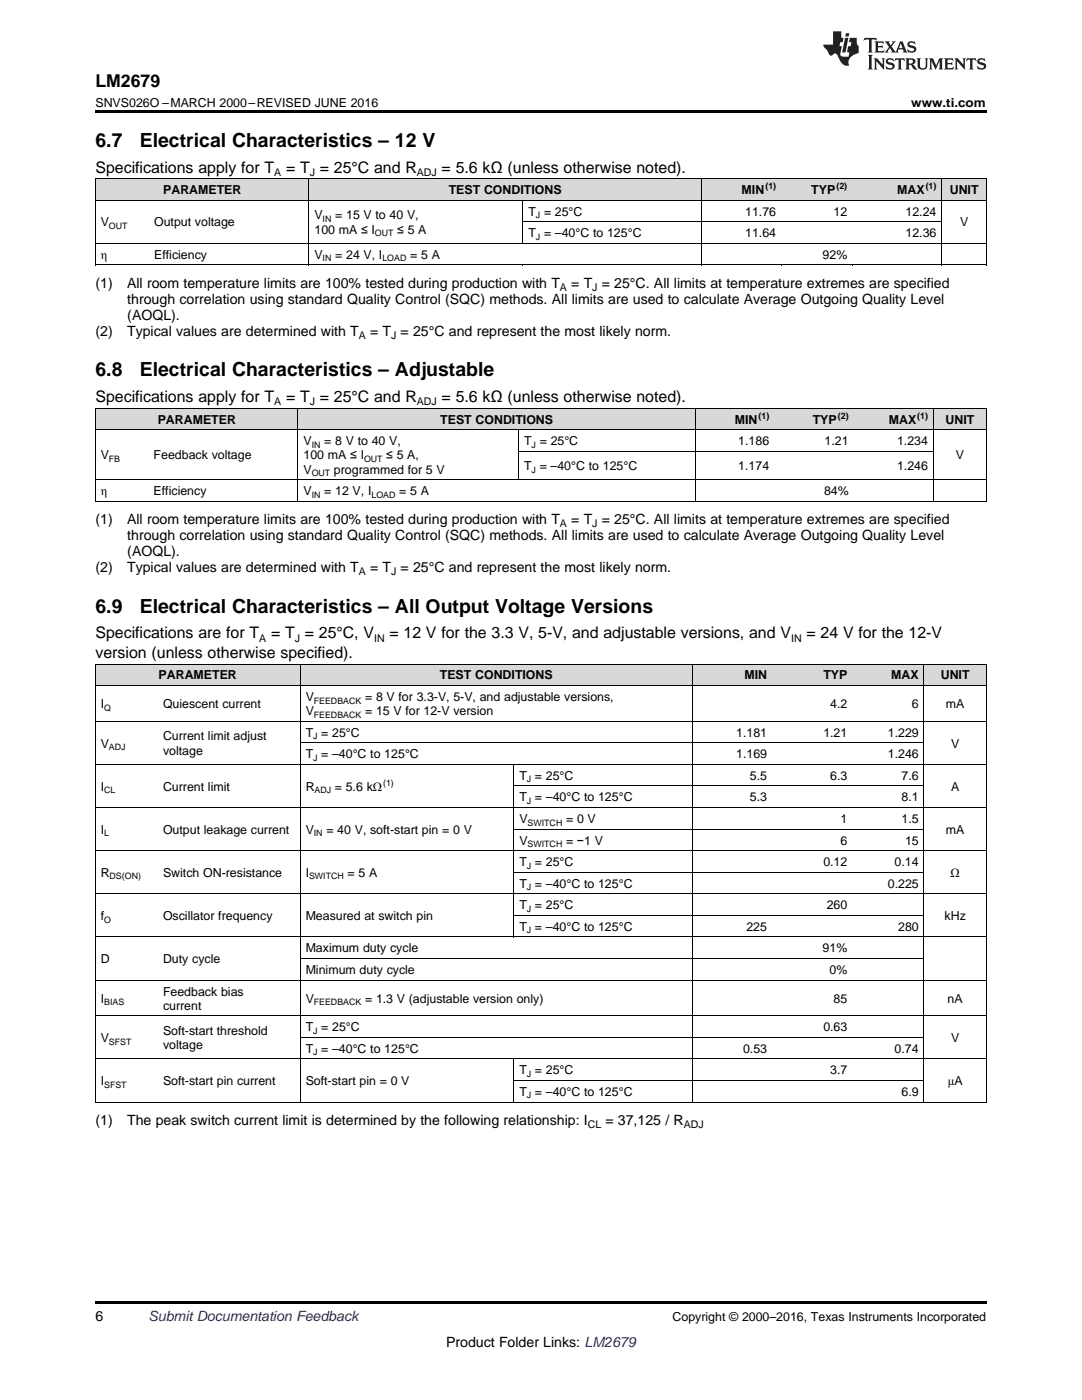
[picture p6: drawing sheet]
<svg xmlns="http://www.w3.org/2000/svg" width="216mm" height="279mm" viewBox="0 0 216 279" stroke-linecap="round" stroke-linejoin="round" font-family="sans-serif">
<defs><g id="words">
<g font-size="3.9">
<text x="19" y="29.3">6.7</text>
<text x="27.9" y="29.3">Electrical Characteristics – 12 V</text>
<text x="19" y="75.1">6.8</text>
<text x="27.9" y="75.1">Electrical Characteristics – Adjustable</text>
<text x="19" y="122.3">6.9</text>
<text x="27.9" y="122.3">Electrical Characteristics – All Output Voltage Versions</text>
</g>
<text font-size="3.5" x="19" y="17.3">LM2679</text>
<g font-size="3.2">
<text x="19" y="34.4">Specifications apply for T</text>
<text x="57.1" y="34.4">= T = 25°C and R</text>
<text x="88.1" y="34.4">= 5.6 kΩ (unless otherwise noted).</text>
<text x="19" y="80.3">Specifications apply for T</text>
<text x="57.1" y="80.3">= T = 25°C and R</text>
<text x="88.1" y="80.3">= 5.6 kΩ (unless otherwise noted).</text>
<text x="19" y="127.4">Specifications are for T</text>
<text x="19" y="131.3">version (unless otherwise specified).</text>
<text x="54.1" y="127.4">= T = 25°C, V</text>
<text x="77.7" y="127.4">= 12 V for the 3.3 V, 5-V, and adjustable versions, and V</text>
<text x="160.9" y="127.4">= 24 V for the 12-V</text>
</g>
<g font-size="2.8">
<text x="19" y="57.5">(1)</text>
<text x="25.4" y="57.5">All room temperature limits are 100% tested during production with T</text>
<text x="114" y="57.5">= T = 25°C. All limits at temperature extremes are specified</text>
<text x="25.4" y="60.7">through correlation using standard Quality Control (SQC) methods. All limits are used to calculate Average Outgoing Quality Level</text>
<text x="25.4" y="63.9">(AOQL).</text>
<text x="19" y="67">(2)</text>
<text x="25.4" y="67">Typical values are determined with T</text>
<text x="73.8" y="67">= T = 25°C and represent the most likely norm.</text>
<text x="19" y="104.7">(1)</text>
<text x="25.4" y="104.7">All room temperature limits are 100% tested during production with T</text>
<text x="25.4" y="107.8">through correlation using standard Quality Control (SQC) methods. All limits are used to calculate Average Outgoing Quality Level</text>
<text x="114" y="104.7">= T = 25°C. All limits at temperature extremes are specified</text>
<text x="25.4" y="111">(AOQL).</text>
<text x="19" y="114.2">(2)</text>
<text x="25.4" y="114.2">Typical values are determined with T</text>
<text x="73.8" y="114.2">= T = 25°C and represent the most likely norm.</text>
<text x="19" y="224.6">(1)</text>
<text x="25.4" y="224.6">The peak switch current limit is determined by the following relationship: I</text>
<text x="120.8" y="224.6">= 37,125 / R</text>
<text x="19" y="263.6">6</text>
<text x="89" y="268.9">Product Folder Links: LM2679</text>
</g>
<text font-size="2.8" fill="#0000c8" x="29.6" y="263.6">Submit Documentation Feedback</text>
<g font-size="2.5">
<text x="19" y="21.4">SNVS026O –MARCH 2000–REVISED JUNE 2016</text>
<text x="181.8" y="21.4">www.ti.com</text>
<text x="32.6" y="38.7">PARAMETER</text>
<text x="89.5" y="38.7">TEST CONDITIONS</text>
<text x="148" y="38.7">MIN</text>
<text x="161.9" y="38.7">TYP</text>
<text x="179" y="38.7">MAX</text>
<text x="189.5" y="38.7">UNIT</text>
<text x="20.1" y="45.2">V</text>
<text x="30.8" y="45.2">Output voltage</text>
<text x="62.8" y="43.8">V</text>
<text x="62.8" y="46.6">100 mA ≤ I</text>
<text x="66.9" y="43.8">= 15 V to 40 V,</text>
<text x="79.3" y="46.6">≤ 5 A</text>
<text x="105.4" y="43">T = 25°C</text>
<text x="105.4" y="47.3">T = –40°C to 125°C</text>
<text x="148.7" y="43">11.76</text>
<text x="148.7" y="47.3">11.64</text>
<text x="166.3" y="43">12</text>
<text x="180.7" y="43">12.24</text>
<text x="180.7" y="47.3">12.36</text>
<text x="191.6" y="45.2">V</text>
<text x="20.1" y="51.6">η</text>
<text x="30.8" y="51.6">Efficiency</text>
<text x="62.8" y="51.6">V</text>
<text x="66.9" y="51.6">= 24 V, I</text>
<text x="81.8" y="51.6">= 5 A</text>
<text x="164.1" y="51.6">92%</text>
<text x="31.5" y="84.6">PARAMETER</text>
<text x="60.6" y="88.9">V</text>
<text x="64.7" y="88.9">= 8 V to 40 V,</text>
<text x="87.8" y="84.6">TEST CONDITIONS</text>
<text x="104.6" y="88.9">T = 25°C</text>
<text x="146.6" y="84.6">MIN</text>
<text x="147.3" y="88.9">1.186</text>
<text x="162.2" y="84.6">TYP</text>
<text x="164.5" y="88.9">1.21</text>
<text x="177.3" y="84.6">MAX</text>
<text x="179" y="88.9">1.234</text>
<text x="188.7" y="84.6">UNIT</text>
<text x="20.1" y="91.7">V</text>
<text x="30.7" y="91.7">Feedback voltage</text>
<text x="60.6" y="91.7">100 mA ≤ I</text>
<text x="60.6" y="94.5">V</text>
<text x="66.6" y="94.5">programmed for 5 V</text>
<text x="77.1" y="91.7">≤ 5 A,</text>
<text x="104.6" y="93.8">T = –40°C to 125°C</text>
<text x="147.3" y="93.8">1.174</text>
<text x="179" y="93.8">1.246</text>
<text x="190.7" y="91.7">V</text>
<text x="20.1" y="98.8">η</text>
<text x="30.7" y="98.8">Efficiency</text>
<text x="60.6" y="98.8">V</text>
<text x="64.7" y="98.8">= 12 V, I</text>
<text x="79.7" y="98.8">= 5 A</text>
<text x="164.4" y="98.8">84%</text>
<text x="31.6" y="135.6">PARAMETER</text>
<text x="87.8" y="135.6">TEST CONDITIONS</text>
<text x="148.6" y="135.6">MIN</text>
<text x="164.3" y="135.6">TYP</text>
<text x="177.8" y="135.6">MAX</text>
<text x="187.7" y="135.6">UNIT</text>
<text x="20.1" y="141.3">I</text>
<text x="32.5" y="141.3">Quiescent current</text>
<text x="61" y="139.9">V</text>
<text x="61" y="142.7">V</text>
<text x="72.8" y="139.9">= 8 V for 3.3-V, 5-V, and adjustable versions,</text>
<text x="72.8" y="142.7">= 15 V for 12-V version</text>
<text x="165.7" y="141.3">4.2</text>
<text x="182" y="141.3">6</text>
<text x="188.7" y="141.3">mA</text>
<text x="20.1" y="149.2">V</text>
<text x="32.5" y="147.8">Current limit adjust</text>
<text x="61" y="147">T = 25°C</text>
<text x="146.9" y="147">1.181</text>
<text x="164.3" y="147">1.21</text>
<text x="177.2" y="147">1.229</text>
<text x="189.8" y="149.2">V</text>
<text x="32.5" y="150.6">voltage</text>
<text x="61" y="151.3">T = –40°C to 125°C</text>
<text x="103.6" y="155.6">T = 25°C</text>
<text x="146.9" y="151.3">1.169</text>
<text x="149.6" y="155.6">5.5</text>
<text x="165.7" y="155.6">6.3</text>
<text x="177.2" y="151.3">1.246</text>
<text x="179.9" y="155.6">7.6</text>
<text x="20.1" y="157.8">I</text>
<text x="32.5" y="157.8">Current limit</text>
<text x="61" y="157.8">R</text>
<text x="66.8" y="157.8">= 5.6 kΩ</text>
<text x="103.6" y="159.9">T = –40°C to 125°C</text>
<text x="149.6" y="159.9">5.3</text>
<text x="179.9" y="159.9">8.1</text>
<text x="189.8" y="157.8">A</text>
<text x="20.1" y="166.4">I</text>
<text x="32.5" y="166.4">Output leakage current</text>
<text x="61" y="166.4">V</text>
<text x="65.1" y="166.4">= 40 V, soft-start pin = 0 V</text>
<text x="103.6" y="164.3">V</text>
<text x="113" y="164.3">= 0 V</text>
<text x="167.7" y="164.3">1</text>
<text x="179.9" y="164.3">1.5</text>
<text x="188.7" y="166.4">mA</text>
<text x="103.6" y="168.6">V</text>
<text x="103.6" y="172.9">T = 25°C</text>
<text x="113" y="168.6">= −1 V</text>
<text x="164.3" y="172.9">0.12</text>
<text x="167.7" y="168.6">6</text>
<text x="178.5" y="172.9">0.14</text>
<text x="180.6" y="168.6">15</text>
<text x="20.1" y="175">R</text>
<text x="32.5" y="175">Switch ON-resistance</text>
<text x="61" y="175">I</text>
<text x="69.4" y="175">= 5 A</text>
<text x="103.6" y="177.2">T = –40°C to 125°C</text>
<text x="177.2" y="177.2">0.225</text>
<text x="189.7" y="175">Ω</text>
<text x="20.1" y="183.6">f</text>
<text x="32.5" y="183.6">Oscillator frequency</text>
<text x="61" y="183.6">Measured at switch pin</text>
<text x="103.6" y="181.5">T = 25°C</text>
<text x="103.6" y="185.8">T = –40°C to 125°C</text>
<text x="148.9" y="185.8">225</text>
<text x="165" y="181.5">260</text>
<text x="179.2" y="185.8">280</text>
<text x="188.5" y="183.6">kHz</text>
<text x="61" y="190.1">Maximum duty cycle</text>
<text x="164.1" y="190.1">91%</text>
<text x="20.1" y="192.2">D</text>
<text x="32.5" y="192.2">Duty cycle</text>
<text x="61" y="194.4">Minimum duty cycle</text>
<text x="165.5" y="194.4">0%</text>
<text x="20.1" y="200.1">I</text>
<text x="32.5" y="198.7">Feedback bias</text>
<text x="32.5" y="201.5">current</text>
<text x="61" y="200.1">V</text>
<text x="72.8" y="200.1">= 1.3 V (adjustable version only)</text>
<text x="166.3" y="200.1">85</text>
<text x="189.1" y="200.1">nA</text>
<text x="20.1" y="208">V</text>
<text x="32.5" y="206.6">Soft-start threshold</text>
<text x="32.5" y="209.4">voltage</text>
<text x="61" y="205.8">T = 25°C</text>
<text x="164.3" y="205.8">0.63</text>
<text x="189.8" y="208">V</text>
<text x="61" y="210.1">T = –40°C to 125°C</text>
<text x="103.6" y="214.4">T = 25°C</text>
<text x="148.3" y="210.1">0.53</text>
<text x="165.7" y="214.4">3.7</text>
<text x="178.5" y="210.1">0.74</text>
<text x="20.1" y="216.6">I</text>
<text x="32.5" y="216.6">Soft-start pin current</text>
<text x="61" y="216.6">Soft-start pin = 0 V</text>
<text x="103.6" y="218.7">T = –40°C to 125°C</text>
<text x="179.9" y="218.7">6.9</text>
<text x="189.1" y="216.6">μA</text>
<text x="134.2" y="263.6">Copyright © 2000–2016, Texas Instruments Incorporated</text>
</g>
<g font-size="2.1">
<text x="54.7" y="35.1">A</text>
<text x="61.8" y="35.1">J</text>
<text x="83.2" y="35.1">ADJ</text>
<text x="111.7" y="58.1">A</text>
<text x="118.2" y="58.1">J</text>
<text x="71.6" y="67.6">A</text>
<text x="78" y="67.6">J</text>
<text x="54.7" y="80.9">A</text>
<text x="61.8" y="80.9">J</text>
<text x="83.2" y="80.9">ADJ</text>
<text x="111.7" y="105.2">A</text>
<text x="118.2" y="105.2">J</text>
<text x="71.6" y="114.8">A</text>
<text x="78" y="114.8">J</text>
<text x="51.7" y="128.1">A</text>
<text x="58.8" y="128.1">J</text>
<text x="74.6" y="128.1">IN</text>
<text x="157.9" y="128.1">IN</text>
<text x="117.3" y="225.1">CL</text>
<text x="136.4" y="225.1">ADJ</text>
</g>
<g font-size="1.8">
<text x="152.7" y="37.7">(1)</text>
<text x="166.9" y="37.7">(2)</text>
<text x="184.7" y="37.7">(1)</text>
<text x="21.7" y="45.7">OUT</text>
<text x="64.4" y="44.3">IN</text>
<text x="74.8" y="47.1">OUT</text>
<text x="106.9" y="43.5">J</text>
<text x="106.9" y="47.8">J</text>
<text x="64.4" y="52.1">IN</text>
<text x="76.3" y="52.1">LOAD</text>
<text x="151.3" y="83.6">(1)</text>
<text x="167.2" y="83.6">(2)</text>
<text x="183" y="83.6">(1)</text>
<text x="62.2" y="89.4">IN</text>
<text x="106.1" y="89.4">J</text>
<text x="21.7" y="92.2">FB</text>
<text x="62.2" y="95">OUT</text>
<text x="72.6" y="92.2">OUT</text>
<text x="106.1" y="94.3">J</text>
<text x="62.2" y="99.3">IN</text>
<text x="74.1" y="99.3">LOAD</text>
<text x="20.8" y="141.8">Q</text>
<text x="62.6" y="140.4">FEEDBACK</text>
<text x="62.6" y="143.2">FEEDBACK</text>
<text x="21.7" y="149.7">ADJ</text>
<text x="62.5" y="147.5">J</text>
<text x="62.5" y="151.8">J</text>
<text x="20.8" y="158.3">CL</text>
<text x="62.8" y="158.3">ADJ</text>
<text x="76.4" y="156.8">(1)</text>
<text x="105.1" y="156.1">J</text>
<text x="105.1" y="160.4">J</text>
<text x="20.8" y="166.9">L</text>
<text x="62.6" y="166.9">IN</text>
<text x="105.3" y="164.7">SWITCH</text>
<text x="105.1" y="173.4">J</text>
<text x="105.3" y="169.1">SWITCH</text>
<text x="21.9" y="175.5">DS(ON)</text>
<text x="61.7" y="175.5">SWITCH</text>
<text x="105.1" y="177.7">J</text>
<text x="20.8" y="184.1">O</text>
<text x="105.1" y="182">J</text>
<text x="105.1" y="186.3">J</text>
<text x="20.8" y="200.6">BIAS</text>
<text x="62.6" y="200.6">FEEDBACK</text>
<text x="21.7" y="208.5">SFST</text>
<text x="62.5" y="206.3">J</text>
<text x="62.5" y="210.6">J</text>
<text x="105.1" y="214.9">J</text>
<text x="20.8" y="217.1">SFST</text>
<text x="105.1" y="219.2">J</text>
</g>
</g></defs>
<g fill="#d8d8d8">
<path d="M19 132.6h12.5v4.3h-12.5z"/>
<path d="M31.5 132.6h28.4v4.3h-28.4z"/>
<path d="M59.9 132.6h42.7v4.3h-42.7z"/>
<path d="M102.6 132.6h35.5v4.3h-35.5z"/>
<path d="M138.1 132.6h16.1v4.3h-16.1z"/>
<path d="M154.2 132.6h16v4.3h-16z"/>
<path d="M170.2 132.6h14.2v4.3h-14.2z"/>
<path d="M184.4 132.6h12.4v4.3h-12.4z"/>
<path d="M19 81.5h10.6v4.3h-10.6z"/>
<path d="M29.6 81.5h29.9v4.3h-29.9z"/>
<path d="M59.5 81.5h44v4.3h-44z"/>
<path d="M103.5 81.5h35.2v4.3h-35.2z"/>
<path d="M138.7 81.5h15.9v4.3h-15.9z"/>
<path d="M154.6 81.5h15.8v4.3h-15.8z"/>
<path d="M170.4 81.5h15.9v4.3h-15.9z"/>
<path d="M186.3 81.5h10.5v4.3h-10.5z"/>
<path d="M19 35.7h10.7v4.3h-10.7z"/>
<path d="M29.7 35.7h32v4.3h-32z"/>
<path d="M61.7 35.7h42.7v4.3h-42.7z"/>
<path d="M104.4 35.7h35.5v4.3h-35.5z"/>
<path d="M139.9 35.7h16v4.3h-16z"/>
<path d="M155.9 35.7h14.3v4.3h-14.3z"/>
<path d="M170.2 35.7h17.8v4.3h-17.8z"/>
<path d="M188 35.7h8.8v4.3h-8.8z"/>
</g>
<g fill="#000">
<path d="M19 22h177.8v.5h-177.8zM19 52.9h.2zM61.6 52.9h.1zM104.3 52.9h.1zM139.8 52.9h.1zM155.8 52.9h.1zM170.1 52.9h.1zM187.9 52.9h.1zM196.7 52.9h.1zM19 100l.2 .1zM59.4 100l.1 .1zM103.4 100l.1 .1z"/>
<path d="M138.6 100l.1 .1zM154.5 100l.1 .1zM170.3 100l.1 .1zM186.2 100l.1 .1zM196.7 100l.1 .1zM19 220h.2zM59.8 220h.1zM102.5 220h.1zM138 220h.1zM154.1 220h.1zM170.1 220h.1zM184.3 220h.1z"/>
<path d="M196.7 220h.1zM19 259.7h177.8v.5h-177.8z"/>
</g>
<g fill="none" stroke="#000" stroke-width=".2">
<path d="M19 40h177.8M19 35.6h177.8M19.1 35.7v17.2M61.6 35.7v17.2M104.3 40v8.6M139.9 35.7v17.2M187.9 35.7v17.2M196.8 35.7v17.2M19 52.9h177.8M19 48.6h177.8M104.4 44.3h83.6M19 95.7h177.8"/>
<path d="M19 85.8h177.8M19 81.5h177.8M19.1 81.5v18.6M59.5 81.5v18.6M103.5 85.8v10M103.5 90.1h82.8M138.7 81.5v18.6M186.2 81.5v18.6M196.8 81.5v18.6M19 100h177.8M19 132.5h177.8v87.5M19 136.8h177.8"/>
<path d="M19.1 132.5v87.5M59.9 132.5v87.5M138.1 132.5v87.5M184.3 132.5v87.5M19 152.6h177.8M19 144h177.8M59.9 148.3h124.5M102.5 152.6v34.4M102.6 156.9h81.8M19 178.4h177.8M19 169.8h177.8M19 161.2h177.8"/>
<path d="M102.6 174.1h81.8M102.6 165.5h81.8M19 195.6h177.8M19 187h177.8M59.9 191.3h124.5M102.6 182.7h81.8M19 219.9h177.8M19 211.3h177.8M19 202.7h177.8M59.9 207h124.5M102.5 211.3v8.7M102.6 215.6h81.8"/>
</g>
<g fill="#231f20">
<path d="M172.5 7.6l-.1 .5 .4-.2h.6v.1v2.1l-.2 .4h.9l-.2-.4v-2.1l.1-.1h.5l.5 .2-.2-.5zM174.5 8.3l.2 .3v1.5l-.2 .4h1.8l.2-.6a1.04 1.04 0 0 1-1.3 .2v-.7h.6l.3 .2v-.6l-.3 .2h-.6v-.6l.8-.1 .4 .3-.2-.5zM176.5 8.3l.9 1.1-.9 1.1h.8l-.2-.2 .4-.7 .5 .7-.2 .2h1.5l-.2-.2 .2-.4h.9l.1 .4-.2 .2h1l-.3-.3-.7-1.9h-.5l-.9 2-.8-1 .9-1h-.8l.1 .3-.4 .5-.3-.6 .1-.2zM179.7 8.6l.4 1h-.7zM181.3 8.4a.63 .63 0 0 0-.2 .7 .63 .63 0 0 0 .6 .4l.6 .2 .1 .2a.75 .75 0 0 1-.7 .4 .75 .75 0 0 1-.6-.5l.1 .7 .1-.1a1.11 1.11 0 0 0 1.5-.6 1.13 1.13 0 0 0-1.2-.8l-.1-.4a1.04 1.04 0 0 1 1.2 .2l-.2-.5-.2 .1-.4-.2zM173.2 10.9l.2 .4v2.2l-.2 .4h1l-.3-.4v-2.2l.3-.4zM174.3 11.6l.3 .4v1.5l-.3 .4h.8l-.2-.4v-1.3l1.5 1.7v-1.9l.2-.4h-.7l.2 .4v.9l-1.1-1.3zM177 11.8a.62 .62 0 0 0-.2 .7 .62 .62 0 0 0 .6 .4l.6 .1 .1 .3a.76 .76 0 0 1-.7 .3 .76 .76 0 0 1-.7-.4l.2 .7 .1-.1a1.11 1.11 0 0 0 1.5-.6 1.13 1.13 0 0 0-1.2-.8l-.1-.4a1.04 1.04 0 0 1 1.2 .2l-.2-.6-.2 .1-.5-.1zM178.7 11.6l-.2 .6a.61 .61 0 0 1 .8-.3v1.6l-.2 .4h.9l-.2-.4v-1.6a.63 .63 0 0 1 .7 .3l-.1-.6zM180.6 11.6l.3 .4v1.5l-.3 .4h1l-.2-.2-.1-.8 .6 .2a.76 .76 0 0 0 1.2 .7l-1-1a.58 .58 0 0 0 .6-.5 .58 .58 0 0 0-.5-.6zM181.4 11.9h.1a.45 .45 0 0 1 .5 .1 .45 .45 0 0 1 .1 .5l-.8 .2zM182.9 11.6l.2 .2a2.17 2.17 0 0 0 .3 1.9 .99 .99 0 0 0 1.6-.6v-1.1l.2-.4h-.7l.2 .2a1.92 1.92 0 0 1-.2 1.8 .6 .6 0 0 1-.9-.5v-1.1l.2-.4zM185.4 11.6l.2 .4v1.5l-.2 .4h.7l-.2-.4v-1.4l.8 1.8 .8-1.8v1.4l-.2 .4h.9l-.2-.4v-1.5l.2-.4h-.8l-.6 1.5-.6-1.5zM188.4 11.6l.2 .4v1.5l-.2 .4h1.8l.1-.6a1.04 1.04 0 0 1-1.2 .1v-.6h.5l.4 .2v-.6l-.4 .2h-.5v-.7h.8l.3 .3-.1-.6zM190.5 11.6l.2 .4v1.5l-.2 .4h.7l-.2-.4v-1.3l1.5 1.7v-1.9l.2-.4h-.7l.2 .4v.9l-1.1-1.3zM192.9 11.6l-.1 .6a.61 .61 0 0 1 .7-.3l.1 1.6-.3 .4h1l-.3-.4 .1-1.6a.63 .63 0 0 1 .7 .3l-.1-.6zM195.2 11.8a.62 .62 0 0 0-.2 .7 .62 .62 0 0 0 .6 .4l.6 .1 .1 .3a.76 .76 0 0 1-.7 .3 .76 .76 0 0 1-.6-.4l.1 .7 .1-.1a1.11 1.11 0 0 0 1.6-.6 1.13 1.13 0 0 0-1.3-.8l-.1-.4a1.04 1.04 0 0 1 1.2 .2l-.1-.6-.2 .1-.5-.1z"/>
<path d="M166.2 6.3v2.6h-1.9v.4l.8 .9a.91 .91 0 0 0 1 .8 .56 .56 0 0 1 .5-.3 .56 .56 0 0 1 .5 .3l.4 .8a1.53 1.53 0 0 0 1.9 1.2 1.54 1.54 0 0 1 1-2.1l.9-.3v-1.4a1.52 1.52 0 0 1-.4-1.6h-1.3l-.2 .8h.5l-.2 .8h-.5l-.1 1v.2l.4 .1-.2 .8a1.93 1.93 0 0 1-1.6-.3l.3-1.8h-.5l.2-.8h.4l.2-.8h-.4v-1.3zM168.6 7.6l-.6 2.9h.7l.6-2.9zM168.8 6.6l-.1 .7h.6l.2-.7z"/>
</g>
<use href="#words"/>
</svg>
